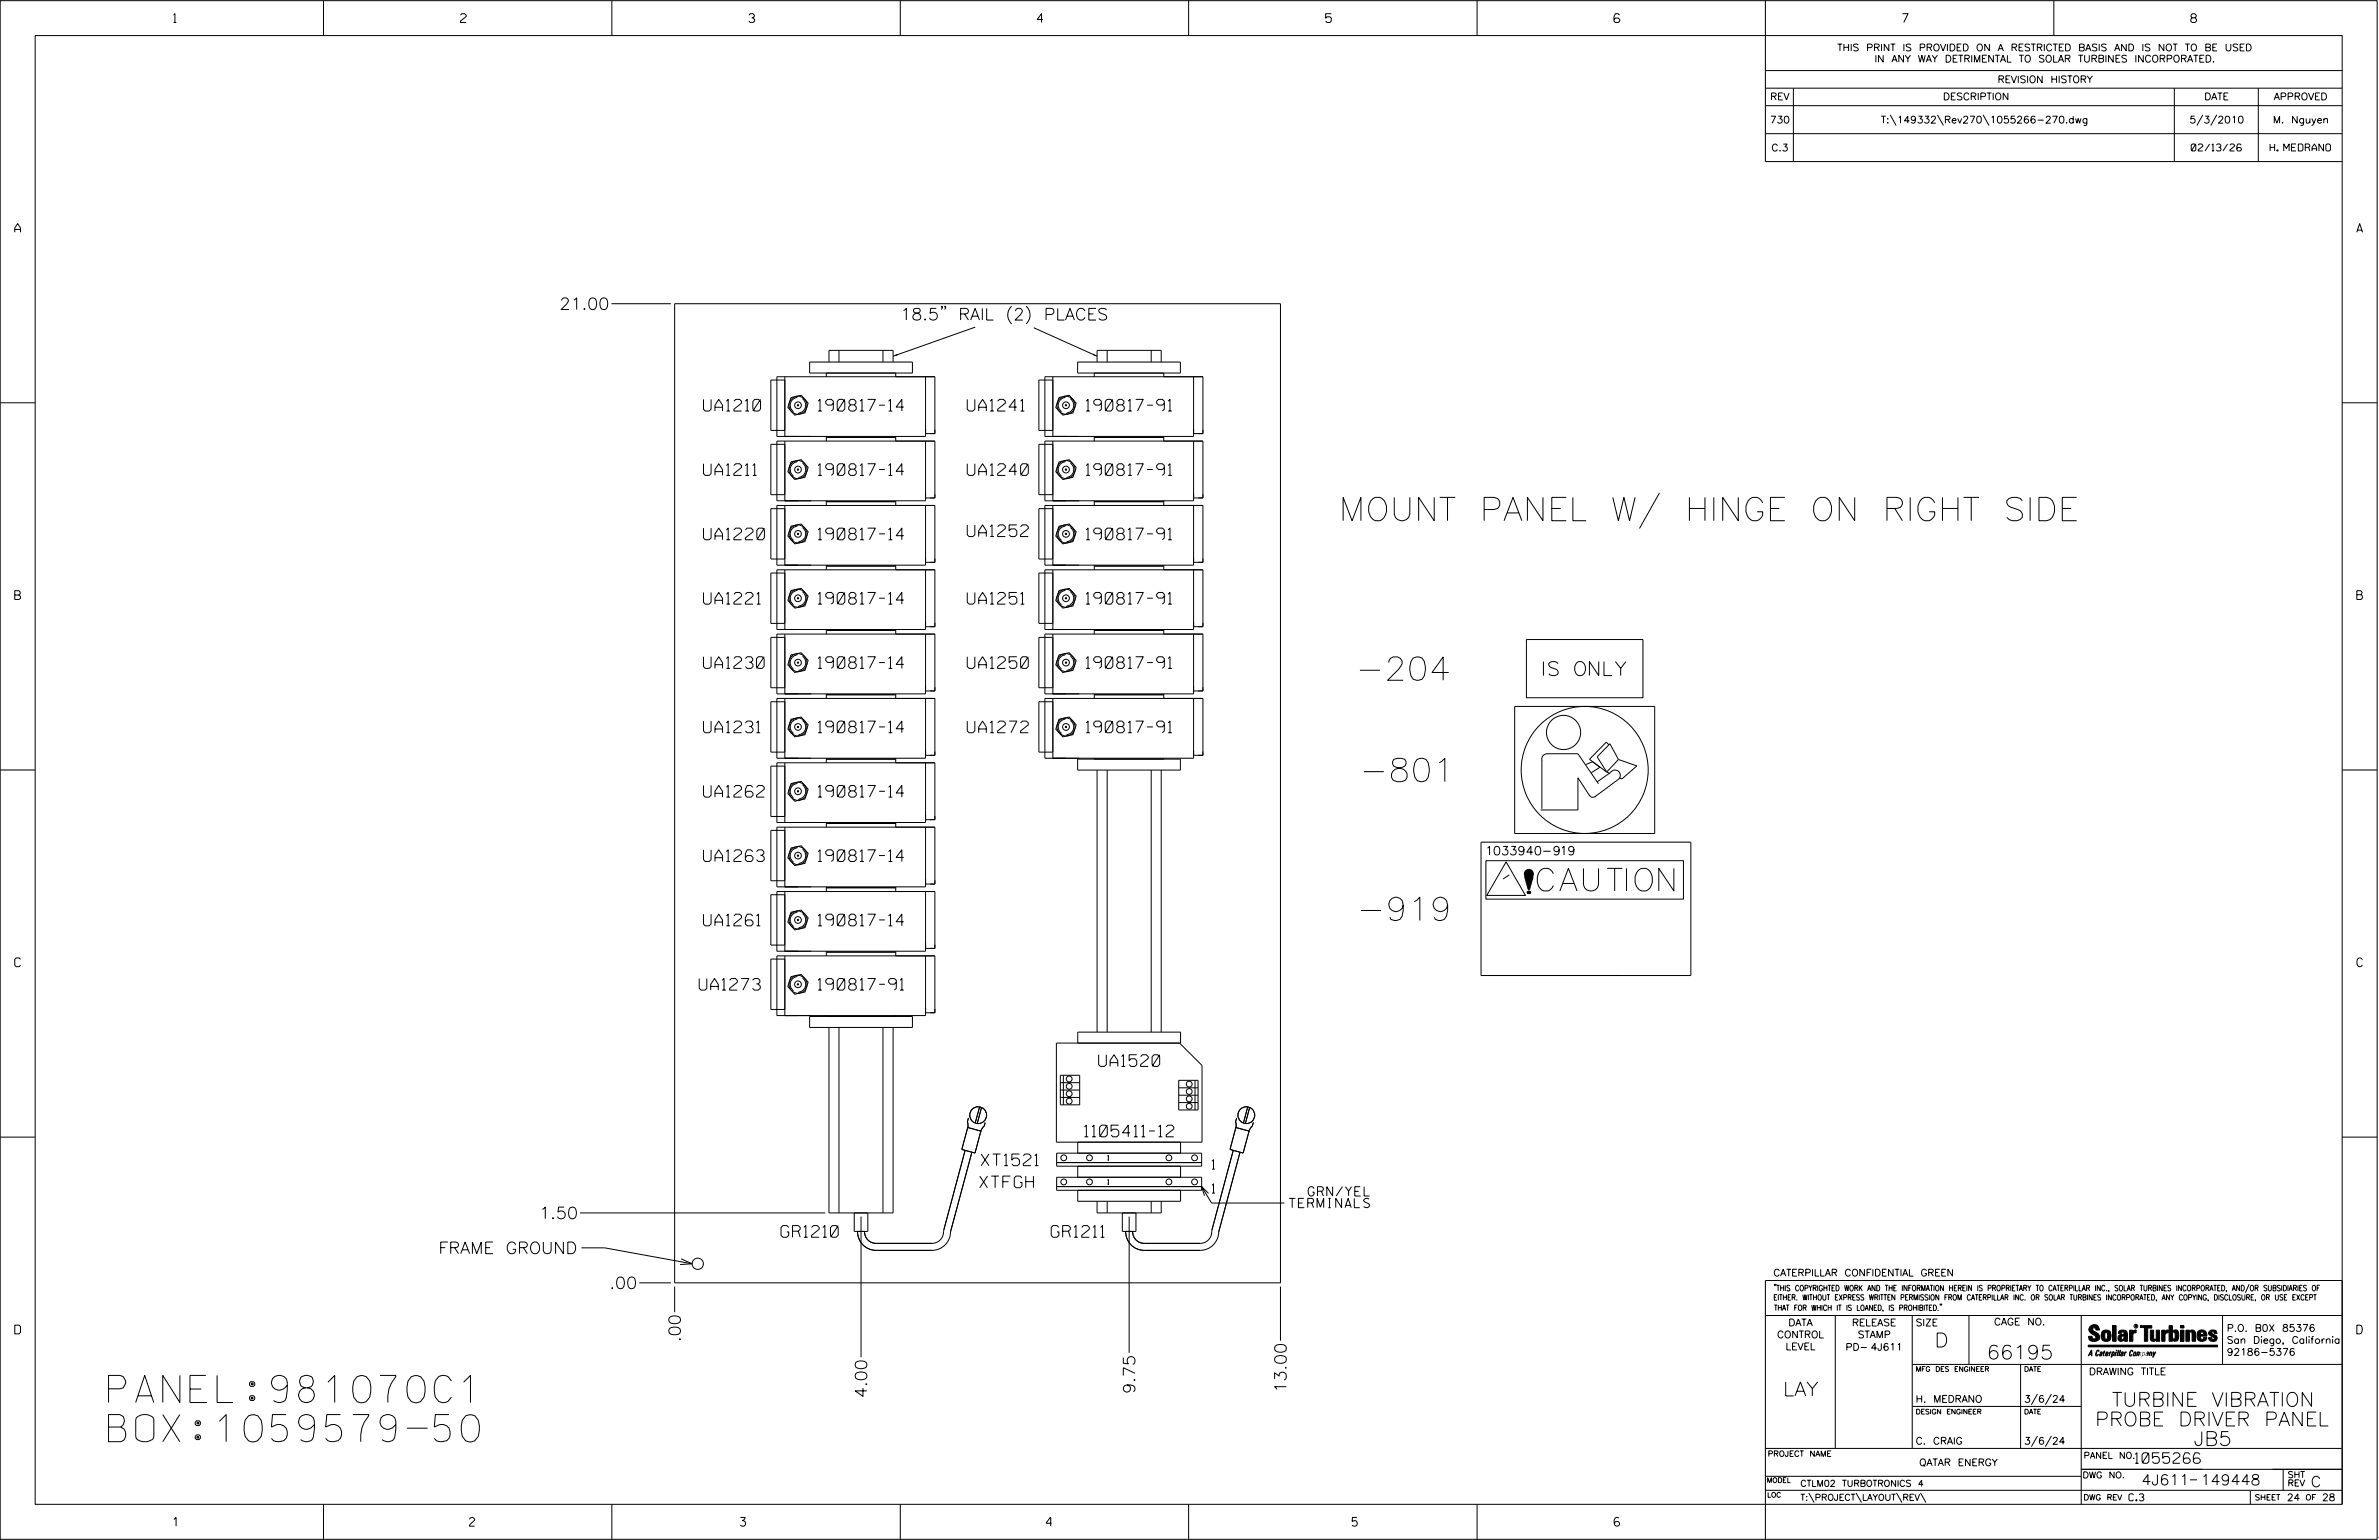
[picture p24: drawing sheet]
<svg xmlns="http://www.w3.org/2000/svg" width="864mm" height="559mm" viewBox="0 0 864 559" stroke-linecap="round" stroke-linejoin="round" font-family="sans-serif">
<defs><g id="words">
<g font-size="9.9">
<text x="39.4" y="508.9">PANEL:981070C1</text>
<text x="39.4" y="523.1">BOX:1059579-50</text>
</g>
<g font-size="8.5">
<text x="486" y="188.9">MOUNT PANEL W/ HINGE ON RIGHT SIDE</text>
<text x="492.1" y="246.8">-204</text>
<text x="493.5" y="283.6">-801</text>
<text x="492.5" y="334">-919</text>
</g>
<text font-size="8.2" x="558" y="323.3">CAUTION</text>
<g font-size="5.1">
<text x="560.3" y="245.2">IS ONLY</text>
<text x="702.3" y="488.8">D</text>
<text x="721.2" y="493.2">66195</text>
<text x="647.3" y="506.5">LAY</text>
<text x="766.6" y="510.3">TURBINE VIBRATION</text>
<text x="760.6" y="517.4">PROBE DRIVER PANEL</text>
<text x="796.3" y="524.5">JB5</text>
</g>
<g font-size="4.2">
<text x="203.1" y="112.3">21.00</text>
<text x="326.8" y="116.1">18.5&quot; RAIL (2) PLACES</text>
<text x="255.4" y="149.2">UA1210</text>
<text x="297" y="149.2">190817-14</text>
<text x="351.1" y="149.2">UA1241</text>
<text x="394.3" y="149.2">190817-91</text>
<text x="255.4" y="172.5">UA1211</text>
<text x="297" y="172.5">190817-14</text>
<text x="351.1" y="172.5">UA1240</text>
<text x="394.3" y="172.5">190817-91</text>
<text x="255.4" y="195.9">UA1220</text>
<text x="297" y="195.9">190817-14</text>
<text x="351.1" y="194.7">UA1252</text>
<text x="394.3" y="195.9">190817-91</text>
<text x="255.4" y="219.2">UA1221</text>
<text x="297" y="219.2">190817-14</text>
<text x="351.1" y="219.2">UA1251</text>
<text x="394.3" y="219.2">190817-91</text>
<text x="255.4" y="242.5">UA1230</text>
<text x="297" y="242.5">190817-14</text>
<text x="351.1" y="242.5">UA1250</text>
<text x="394.3" y="242.5">190817-91</text>
<text x="255.4" y="265.9">UA1231</text>
<text x="297" y="265.9">190817-14</text>
<text x="351.1" y="265.9">UA1272</text>
<text x="394.3" y="265.9">190817-91</text>
<text x="255.4" y="289.2">UA1262</text>
<text x="297" y="289.2">190817-14</text>
<text x="255.4" y="312.6">UA1263</text>
<text x="297" y="312.6">190817-14</text>
<text x="255.4" y="335.9">UA1261</text>
<text x="297" y="335.9">190817-14</text>
<text x="253.8" y="359.3">UA1273</text>
<text x="297" y="359.3">190817-91</text>
<text x="398.8" y="386.9">UA1520</text>
<text x="393.7" y="412.5">1105411-12</text>
<text x="356.2" y="423">XT1521</text>
<text x="355.7" y="431">XTFGH</text>
<text x="195.7" y="442.2">1.50</text>
<text x="283.5" y="448.9">GR1210</text>
<text x="381.6" y="448.9">GR1211</text>
<text x="159.2" y="454.9">FRAME GROUND</text>
<text x="221.2" y="467.6">.00</text>
<text x="247" y="487" transform="rotate(-90 247 487)">.00</text>
<text x="314.7" y="507.3" transform="rotate(-90 314.7 507.3)">4.00</text>
<text x="412" y="505.8" transform="rotate(-90 412 505.8)">9.75</text>
<text x="466.9" y="505.4" transform="rotate(-90 466.9 505.4)">13.00</text>
</g>
<g font-size="3.8">
<text x="775.1" y="531">1055266</text>
<text x="777.4" y="538.9">4J611</text>
<text x="798.8" y="538.9">149448</text>
<text x="838.8" y="539.5">C</text>
</g>
<g font-size="3.4">
<text x="440" y="424.2">1</text>
<text x="440" y="432.9">1</text>
<text x="474.9" y="434">GRN/YEL</text>
<text x="468" y="438.2">TERMINALS</text>
</g>
<g font-size="3.2">
<text x="63" y="8.2">1</text>
<text x="167.2" y="8.2">2</text>
<text x="271.8" y="8.2">3</text>
<text x="376.5" y="8.2">4</text>
<text x="481.2" y="8.2">5</text>
<text x="690.6" y="8.2">7</text>
<text x="795.3" y="8.2">8</text>
<text x="5.4" y="84.3">A</text>
<text x="855.5" y="84.3">A</text>
<text x="5.4" y="217.5">B</text>
<text x="855.6" y="217.5">B</text>
<text x="5.4" y="350.8">C</text>
<text x="855.6" y="350.8">C</text>
<text x="5.4" y="484">D</text>
<text x="855.6" y="484">D</text>
<text x="62.8" y="553.8">1</text>
<text x="170.4" y="553.8">2</text>
<text x="268.8" y="553.8">3</text>
<text x="379.8" y="553.8">4</text>
<text x="490.8" y="553.8">5</text>
<text x="585.9" y="553.8">6</text>
</g>
<text font-size="3.1" x="540" y="310.2">1033940-919</text>
<g font-size="2.5">
<text x="666.9" y="18.5">THIS PRINT IS PROVIDED ON A RESTRICTED BASIS AND IS NOT TO BE USED</text>
<text x="680.5" y="22.6">IN ANY WAY DETRIMENTAL TO SOLAR TURBINES INCORPORATED.</text>
<text x="725.1" y="30">REVISION HISTORY</text>
<text x="642.6" y="36.3">REV</text>
<text x="705.3" y="36.3">DESCRIPTION</text>
<text x="800.2" y="36.3">DATE</text>
<text x="825.4" y="36.3">APPROVED</text>
<text x="642.5" y="44.7">730</text>
<text x="682.8" y="44.7">T:\149332\Rev270\1055266-270.dwg</text>
<text x="794.8" y="44.7">5/3/2010</text>
<text x="825.1" y="44.7">M. Nguyen</text>
<text x="643" y="54.8">C.3</text>
<text x="795.4" y="54.8">02/13/26</text>
<text x="824" y="54.8">H. MEDRANO</text>
<text x="643.8" y="463">CATERPILLAR CONFIDENTIAL GREEN</text>
<text x="645.1" y="485.5">CONTROL</text>
<text x="649.2" y="481.1">DATA</text>
<text x="672.3" y="481.1">RELEASE</text>
<text x="674.4" y="485.5">STAMP</text>
<text x="695.4" y="481.1">SIZE</text>
<text x="723.8" y="480.8">CAGE NO.</text>
<text x="808.4" y="483.1">P.O. B0X 85376</text>
<text x="648.2" y="489.8">LEVEL</text>
<text x="669.9" y="490">PD- 4J611</text>
<text x="808.4" y="487.5">San Diego, California</text>
<text x="808.4" y="491.8">92186-5376</text>
<text x="758.3" y="498.9">DRAWING TITLE</text>
<text x="695.4" y="508.9">H. MEDRANO</text>
<text x="734.8" y="508.9">3/6/24</text>
<text x="695.4" y="524.1">C. CRAIG</text>
<text x="734.8" y="524.1">3/6/24</text>
<text x="696.7" y="531.9">QATAR ENERGY</text>
<text x="772.8" y="544.6">C.3</text>
<text x="830.2" y="544.6">24</text>
<text x="842.9" y="544.6">28</text>
</g>
<g font-size="2.3">
<text x="756.4" y="529.2">PANEL NO.</text>
<text x="653.5" y="539.4">CTLM02 TURBOTRONICS 4</text>
<text x="756" y="536.3">DWG NO.</text>
<text x="830.4" y="539.3">REV</text>
<text x="830.4" y="536.2">SHT</text>
<text x="653.5" y="544.5">T:\PROJECT\LAYOUT\REV\</text>
</g>
<g font-size="2">
<text x="643.8" y="468.4">&quot;THIS COPYRIGHTED WORK AND THE INFORMATION HEREIN IS PROPRIETARY TO CATERPILLAR INC., SOLAR TURBINES INCORPORATED, AND/OR SUBSIDIARIES OF</text>
<text x="643.8" y="471.8">EITHER. WITHOUT EXPRESS WRITTEN PERMISSION FROM CATERPILLAR INC. OR SOLAR TURBINES INCORPORATED, ANY COPYING, DISCLOSURE, OR USE EXCEPT</text>
<text x="644" y="475.6">THAT FOR WHICH IT IS LOANED, IS PROHIBITED.&quot;</text>
<text x="641.7" y="528.5">PROJECT NAME</text>
<text x="756.3" y="544.3">DWG REV</text>
<text x="818.5" y="544.3">SHEET</text>
<text x="836.9" y="544.3">OF</text>
</g>
<g font-size="1.8">
<text x="695.4" y="497.6">MFG DES ENGINEER</text>
<text x="734.8" y="497.6">DATE</text>
<text x="695.4" y="513.1">DESIGN ENGINEER</text>
<text x="734.8" y="513.1">DATE</text>
<text x="641.3" y="538">MODEL</text>
<text x="641.5" y="543.3">LOC</text>
</g>
<g font-size="1.7">
<text x="402.1" y="421">1</text>
<text x="402.1" y="429.7">1</text>
</g>
<text font-size=".9" x="775.1" y="481.7">R</text>
</g></defs>
<g fill="none" stroke="#000" stroke-width=".36">
<path d="M.1 .2h862.8v558.4h-862.8zM12.8 12.9h837.4v533h-837.4zM117.4 .2v12.7M222.1 .2v12.7M326.8 .2v12.7M431.5 .2v12.7M536.2 .2v12.7M587.9 5.5l-.5-.5h-1l-.5 1v1.7l.5 .4h1l.6-.4v-.6l-.6-.5h-1l-.5 .5M640.9 .2v58.4h209.3M745.6 .2v12.7M640.9 25.6h209.3M640.9 32h209.3"/>
<path d="M640.9 38.3h209.3M651 32v26.6M789.3 32v26.6M819.8 32v26.6M640.9 48.5h209.3M686.2 41.7l2.1 3.8M703.3 41.7l2.2 3.8M719.9 41.7l2.1 3.8M799.6 41.7l-2.1 3.8M804.7 41.7l-2.2 3.8M222 110.2h21.5M244.9 110.2h219.9v355.3h-219.9z"/>
<path d="M342.1 111.3h-.4l.2-.2 .2 .2-.4 1M343.3 111.3h-.4l.2-.2 .2 .2-.4 1M354 118.7l-29.8 10.6M367.2 111.1a4.4 4.4 0 0 0 0 6.4M372.5 111.1a4.4 4.4 0 0 1 0 6.4M375.2 118.9l23.1 10.4M284.9 137.9h-5.1v18.3h5.1M284.9 136.7v21.7M293.9 131.4h37.3v4h-37.3zM300 135.4v1.3M300.9 131.4v-4.3h23.3v4.3M304.6 127.1v4.3"/>
<path d="M320.5 127.1v4.3M325.2 135.4v1.3M336 136.7v21.7h-54v-21.7h57.4v20.6h-3.4M382.2 137.9h-5.1v18.3h5.1M382.2 136.7v21.7M391.2 131.4h37.3v4h-37.3zM397.2 135.4v1.3M398.3 131.4v-4.3h23.2v4.3M401.9 127.1v4.3M417.9 127.1v4.3M422.5 135.4v1.3M433.3 136.7v21.7h-54v-21.7h57.4v20.6h-3.4"/>
<path d="M.1 146.2h12.7M287.1 144.3l3.7-.9 2.6 2.9-1.2 3.5-3.7 .8-2.5-2.8zM289.3 143.8l.1 .4a2.83 2.83 0 0 0-2.5 2.1 2.83 2.83 0 0 0 1.1 3l-.3 .3M289.5 146.9h.3v.3h-.3zM291.6 144.4l-.2 .4a2.85 2.85 0 0 1 1 3 2.85 2.85 0 0 1-2.5 2.1l.1 .4M300 158.4v1.7M300 158.7h25.2M325.2 158.4v1.7M384.4 144.3l3.7-.9 2.6 2.9-1.2 3.5-3.7 .8-2.5-2.8zM386.6 143.8l.1 .4a2.83 2.83 0 0 0-2.5 2.1 2.83 2.83 0 0 0 1.1 3l-.3 .3M388.9 144.4l-.2 .4a2.83 2.83 0 0 1 1 3 2.83 2.83 0 0 1-2.5 2.1l.1 .4M397.2 158.7h25.3"/>
<path d="M397.2 158.4v1.7M422.5 158.4v1.7M850.2 146.2h12.7M284.9 161.2h-5.1v18.3h5.1M284.9 160.1v21.6M287.1 167.6l3.7-.8 2.6 2.8-1.2 3.6-3.7 .8-2.5-2.8zM289.3 167.1l.1 .5a2.83 2.83 0 0 0-2.5 2 2.83 2.83 0 0 0 1.1 3l-.3 .4M291.6 167.8l-.2 .3a2.85 2.85 0 0 1 1 3.1 2.85 2.85 0 0 1-2.5 2l.1 .4M336 160.1v21.6h-54v-21.6h57.4v20.6h-3.4M382.2 161.2h-5.1v18.3h5.1M382.2 160.1v21.6M384.4 167.6l3.7-.8 2.6 2.8-1.2 3.6-3.7 .8-2.5-2.8z"/>
<path d="M386.6 167.1l.1 .5a2.83 2.83 0 0 0-2.5 2 2.83 2.83 0 0 0 1.1 3l-.3 .4M388.9 167.8l-.2 .3a2.83 2.83 0 0 1 1 3.1 2.83 2.83 0 0 1-2.5 2l.1 .4M433.3 160.1v21.6h-54v-21.6h57.4v20.6h-3.4M602.4 178.9l-7.3 12.9M284.9 184.6h-5.1v18.2h5.1M284.9 183.4v21.7M287.1 190.9l3.7-.8 2.6 2.8-1.2 3.6-3.7 .8-2.5-2.8zM289.3 190.5l.1 .4a2.83 2.83 0 0 0-2.5 2.1 2.83 2.83 0 0 0 1.1 3l-.3 .4M289.5 193.6h.3v.3h-.3zM291.6 191.1l-.2 .4a2.85 2.85 0 0 1 1 3 2.85 2.85 0 0 1-2.5 2.1l.1 .4M300 181.7v1.7M300 182h25.2"/>
<path d="M325.2 181.7v1.7M336 183.4v21.7h-54v-21.7h57.4v20.6h-3.4M382.2 184.6h-5.1v18.2h5.1M382.2 183.4v21.7M384.4 190.9l3.7-.8 2.6 2.8-1.2 3.6-3.7 .8-2.5-2.8zM386.6 190.5l.1 .4a2.83 2.83 0 0 0-2.5 2.1 2.83 2.83 0 0 0 1.1 3l-.3 .4M388.9 191.1l-.2 .4a2.83 2.83 0 0 1 1 3 2.83 2.83 0 0 1-2.5 2.1l.1 .4M397.2 181.7v1.7M397.2 182h25.3M422.5 181.7v1.7M433.3 183.4v21.7h-54v-21.7h57.4v20.6h-3.4M284.9 207.9h-5.1v18.3h5.1"/>
<path d="M284.9 206.8v21.6M287.1 214.3l3.7-.8 2.6 2.8-1.2 3.6-3.7 .8-2.5-2.8zM289.3 213.8l.1 .5a2.83 2.83 0 0 0-2.5 2 2.83 2.83 0 0 0 1.1 3.1l-.3 .3M289.5 216.9h.3v.3h-.3zM291.6 214.5l-.2 .3a2.83 2.83 0 0 1 1 3.1 2.83 2.83 0 0 1-2.5 2l.1 .4M300 205.1v1.7M300 205.4h25.2M325.2 205.1v1.7M336 206.8v21.6h-54v-21.6h57.4v20.6h-3.4M382.2 207.9h-5.1v18.3h5.1M382.2 206.8v21.6M384.4 214.3l3.7-.8 2.6 2.8-1.2 3.6-3.7 .8-2.5-2.8z"/>
<path d="M386.6 213.8l.1 .5a2.83 2.83 0 0 0-2.5 2 2.83 2.83 0 0 0 1.1 3.1l-.3 .3M388.9 214.5l-.2 .3a2.81 2.81 0 0 1 1 3 2.81 2.81 0 0 1-2.5 2.1l.1 .4M397.2 205.1v1.7M397.2 205.4h25.3M422.5 205.1v1.7M433.3 206.8v21.6h-54v-21.6h57.4v20.6h-3.4M284.9 231.3h-5.1v18.3h5.1M284.9 230.1v21.7M287.1 237.6l3.7-.7 2.6 2.7-1.2 3.6-3.7 .8-2.5-2.8zM289.3 237.2l.1 .4a2.81 2.81 0 0 0-2.4 2.1 2.81 2.81 0 0 0 1 3l-.3 .3M291.6 237.8l-.2 .4a2.83 2.83 0 0 1 1 3 2.83 2.83 0 0 1-2.5 2l.1 .5M300 228.4v1.7"/>
<path d="M300 228.7h25.2M325.2 228.4v1.7M336 230.1v21.7h-54v-21.7h57.4v20.6h-3.4M382.2 231.3h-5.1v18.3h5.1M382.2 230.1v21.7M384.4 237.6l3.7-.7 2.6 2.7-1.2 3.6-3.7 .8-2.5-2.8zM386.6 237.2l.1 .4a2.81 2.81 0 0 0-2.5 2.1 2.81 2.81 0 0 0 1.1 3l-.3 .3M388.9 237.8l-.2 .4a2.81 2.81 0 0 1 1 3 2.81 2.81 0 0 1-2.5 2l.1 .5M397.2 228.4v1.7M397.2 228.7h25.3M422.5 228.4v1.7M433.3 230.1v21.7h-54v-21.7h57.4v20.6h-3.4"/>
<path d="M554.1 232.1h42.3v21.1h-42.3zM284.9 254.6h-5.1v18.3h5.1M284.9 253.4v21.7M289.5 240.3h.3v.3h-.3zM300 251.8v1.6M300 252.1h25.2M325.2 251.8v1.6M336 253.4v21.7h-54v-21.7h57.4v20.7h-3.4M382.2 254.6h-5.1v18.3h5.1M382.2 253.4v21.7M397.2 251.8v1.6M397.2 252.1h25.3"/>
<path d="M422.5 251.8v1.6M433.3 253.4v21.7h-54v-21.7h57.4v20.7h-3.4M549.8 256.3h50.9v46.1h-50.9zM.1 279.4h12.7M284.9 278h-5.1v18.3h5.1M284.9 276.8v21.6M287.1 261l3.7-.8 2.6 2.8-1.2 3.6-3.7 .8-2.5-2.8zM289.3 260.5l.1 .4a2.83 2.83 0 0 0-2.5 2.1 2.83 2.83 0 0 0 1.1 3l-.3 .4M289.5 263.6h.3v.3h-.3zM291.6 261.2l-.2 .3a2.85 2.85 0 0 1 1 3 2.85 2.85 0 0 1-2.5 2.1l.1 .4M300 275.1v1.7M300 275.4h25.2"/>
<path d="M325.2 275.1v1.7M336 276.8v21.6h-54v-21.6h57.4v20.6h-3.4M384.4 261l3.7-.8 2.6 2.8-1.2 3.6-3.7 .8-2.5-2.8zM386.6 260.5l.1 .4a2.83 2.83 0 0 0-2.5 2.1 2.83 2.83 0 0 0 1.1 3l-.3 .4M388.9 261.2l-.2 .3a2.83 2.83 0 0 1 1 3 2.83 2.83 0 0 1-2.5 2.1l.1 .4M391.2 275.4h37.3v4h-37.3zM397.2 275.1v.3M398.3 279.5v95M401.9 279.5v95M417.9 279.4v95.1M421.5 279.4v95.1M422.5 275.1v.3"/>
<path d="M559.7 275.8v17.7M561.7 273.5h11.1l7.4 10.9M561.8 273.5a1.99 1.99 0 0 0-2.1 2.4M575.8 277.4l2.3-1 2.7 2-3.1 2M584 270.3l-.9-1-6.1 6.2 6.2 4.6M587.5 275.6l6.7 2.3-5.4 4.7-.9-.3M587.5 275.6l-3.1-5.7-4.6 4.7 3.4 5.5M587.5 275.6l-4.3 4.5M850.2 279.4h12.7M287.1 284.3l3.7-.8 2.6 2.8-1.2 3.6-3.7 .8-2.5-2.8zM289.3 283.9l.1 .4a2.83 2.83 0 0 0-2.5 2.1 2.83 2.83 0 0 0 1.1 3l-.3 .3M291.6 284.5l-.2 .4a2.85 2.85 0 0 1 1 3 2.85 2.85 0 0 1-2.5 2l.1 .5"/>
<path d="M300 298.4v1.7M300 298.8h25.2M325.2 298.4v1.7M576.8 288.4l-4-6.2v11.7h-13.5M576.8 288.3a1.48 1.48 0 0 0 2.5 .6M583.2 280.1l1.1 .5M584.7 280.3a1.92 1.92 0 0 1 2.9-.4 1.92 1.92 0 0 1-.2 3M584.7 280.3l-4.9 3.4M587.4 282.8l-8.5 6.3M284.9 301.3h-5.1v18.3h5.1M284.9 300.1v21.7M287.1 307.7l3.7-.8 2.6 2.8-1.2 3.6-3.7 .8-2.5-2.8z"/>
<path d="M289.3 307.2l.1 .5a2.83 2.83 0 0 0-2.5 2 2.83 2.83 0 0 0 1.1 3l-.3 .4M291.6 307.9l-.2 .3a2.85 2.85 0 0 1 1 3 2.85 2.85 0 0 1-2.5 2.1l.1 .4M336 300.1v21.7h-54v-21.7h57.4v20.7h-3.4M537.6 305.6h76.2v48.4h-76.2zM539.4 312.3h71.7v13.9h-71.7zM546.7 312.7l7.1 12.2h-14.1zM547.9 317.5l-2.3 1.4M556.5 318.1l-1.3 4.7h-.4l-1.4-4.7M284.9 324.7h-5.1v18.2h5.1M284.9 323.5v21.7M287.1 331l3.7-.8 2.6 2.8-1.2 3.6-3.7 .8-2.5-2.8zM289.3 330.6l.1 .4a2.83 2.83 0 0 0-2.5 2.1 2.83 2.83 0 0 0 1.1 3l-.3 .3"/>
<path d="M289.5 333.7h.3v.3h-.3zM291.6 331.2l-.2 .4a2.85 2.85 0 0 1 1 3 2.85 2.85 0 0 1-2.5 2.1l.1 .4M300 321.8v1.7M300 322.1h25.2M325.2 321.8v1.7M336 323.5v21.7h-54v-21.7h57.4v20.6h-3.4M554.4 323.6l.1 .1M554.5 324l.2 .2 .6-.7 .2 .1-.7 .7-.1-.3M554.6 323.6l.1 .2M554.6 323.8l.2 .2M554.7 323.6l-.3 .1 .2 .2M554.7 323.4l.2 .2"/>
<path d="M554.8 323.7l.2 .1M554.8 323.4l-.4 .4M554.8 323.9l.3 .2M554.9 323.5l.2 .2M555 323.7l.2 .2M555.1 323.5l-.7 .5M555.1 324l.2 .2M555.2 323.6l.1 .2M555.2 324.2h.1M555.2 323.8l.2 .2M555.2 323.4l-.7 .7M555.3 323.6l-.2-.2-.6 .7"/>
<path d="M555.4 323.7l.2 .1-.5 .5-.2-.2M555.4 323.5l-.7 .7M555.4 323.9l.2 .1h-.3M555.6 323.7l-.6 .6M284.9 348h-5.1v18.3h5.1M284.9 346.9v21.6M287.1 354.4l3.7-.8 2.6 2.8-1.2 3.6-3.7 .8-2.5-2.8zM289.3 353.9l.1 .5a2.81 2.81 0 0 0-2.4 2 2.81 2.81 0 0 0 1 3l-.3 .4M289.5 357h.3v.3h-.3zM291.6 354.6l-.2 .3a2.83 2.83 0 0 1 1 3 2.83 2.83 0 0 1-2.5 2.1l.1 .4M300 345.2v1.7M300 345.5h25.2"/>
<path d="M325.2 345.2v1.7M336 346.9v21.6h-54v-21.6h57.4v20.6h-3.4M293.9 368.8h37.3v4h-37.3zM300 368.5v.3M300.9 372.8v67.3h23.3v-67.3M304.6 372.8v67.3M320.5 372.8v67.3M325.2 368.5v.3M391.2 378.5v-4h37.4v4h-45.1v35.9h52.9v-27.8l-8.2-8.1M384.9 390.2h7v10.7h-7zM384.9 395.5h7M384.9 398.2h7"/>
<path d="M384.9 392.9h7M386 390.2v10.7M427.9 392h7v10.8h-7zM427.9 397.4h7M427.9 394.7h7M433.8 392v10.8M.1 412.6h12.7M350.3 417.4l-7.7 28.9a4.4 4.4 0 0 1-4.3 4.9h-20.2a4.2 4.2 0 0 1-4.3-4.4M351.3 409.1l4.8 1.3-2.2 8-4.8-1.3zM351.5 405.7l-.3 1.4 .2 1.4-.2 .9M352.8 418.1l-7.7 28.9a6.7 6.7 0 0 1-6.8 6.7h-20.2a6.7 6.7 0 0 1-6.8-6.9M355.6 401.7l-1.6 5.8"/>
<path d="M356.3 401.8l-1.5 5.9M357.6 407.3l-.3 1.4-1 1.1-.3 .9M383.6 418.4h52.6v4.8h-52.6zM391.2 414.4v4M427.9 400.1h7M428.6 414.4v4M447.7 417.4l-7.8 28.9a4.4 4.4 0 0 1-4.3 4.9h-20.2a4.2 4.2 0 0 1-4.2-4.4M448.6 409.1l4.8 1.3-2.1 8-4.8-1.3zM448.9 405.7l-.4 1.4 .3 .9-.2 1.4M450.1 418.1l-7.7 28.9a6.8 6.8 0 0 1-6.8 6.7h-20.2a6.7 6.7 0 0 1-6.8-6.9M452.9 401.7l-1.5 5.8M453.6 401.8l-1.5 5.9"/>
<path d="M455 407.3l-.4 1.4-1 1.1-.3 .9M850.2 412.6h12.7M383.6 421.9h52.6M383.6 430.6h52.6l3.6 5.9h26.5M383.6 427.2h52.6v4.7h-52.6zM391.2 423.2v4M398.3 435.9v4.2h23.2v-4.2M401.9 435.9v4.2M417.9 435.9v4.2M428.6 431.9v4h-37.4v-4M428.6 423.2v4M438.7 433l-2.5-2.4 1 3.3"/>
<path d="M210.6 440.1h88.9M211.1 452.8h8.4l31.7 5.8M247.3 456.8l3.9 1.8-4.3 .3M310.1 440.1v6.7h4.9v-6.7M312.6 441.5v50.9M407.4 440.1v6.7h5v-6.7M409.9 441.5v49.4M232.1 465.5h11.4M244.9 466.8v9.3M464.8 466.8v19.7M640.9 477.3h209.3M644.2 466.1l-.1 .4"/>
<path d="M644.7 466.1l-.2 .4M666.2 477.3v48.3M694.2 477.3v48.3M704.4 473.3l-.1 .4M704.8 473.3l-.1 .4M714.8 477.3v17.8M755.5 477.3v68.6M806.8 477.3v17.8M816.5 466l-1.4 3.1M850.2 464.6h-209.3v94M850.2 464.8v81.1M694.2 495.1h156"/>
<path d="M733.5 495.1v30.5M758.6 481.4a2.02 2.02 0 0 1 3.1-.1l.5 1.3h-1.3l-.2-.6-.4-.2-.6 .1-.1 .4 .4 .7a2.46 2.46 0 0 1 2.2 2.9 2.83 2.83 0 0 1-3.8 .3l-.3-1.3h1.3l.2 .7 .6 .3 .5-.2 .2-.5-.4-.6-1.9-1.2-.4-.9zM759.2 491.3h-.7l.7-1.2v1.9h.2l-.1-2.1-1.3 2.1 .5-.5h.7M761.3 490l.3-.2 .4 .3-.1 .3-.3-.4-.4 .3-.3 1.6h.4l.4-.5-.3 .6-.4 .1-.3-.4zM762.6 490.6l.5-.1-.1 1.4h-.9a.74 .74 0 0 1 .9-.8l-.3 .7-.5 .1 .2-.5 .6-.2v-.5l-.7 .2zM763 483.2a2.17 2.17 0 0 1 3.1 0l.3 1.4-.3 1.5a2.17 2.17 0 0 1-3.1 0l-.3-1.5zM763.6 490.5l.4-.4 .2 .6h-.3l-.3 .9 .2 .4-.3-.1zM764.1 483.7l.5-.4 .4 .3v2.2l-.4 .2-.5-.2zM764.6 491.1l.6 .2v-.7l-.4-.1-.4 .6-.1 .8h.6M764.6 491.1l-.1 .8h.4M764.6 482.6v.8M764.8 490.7l.4 .1v.3h-.6z"/>
<path d="M765 491.5l-.1 .4zM766 490.5l-.5 1.5zM766 490.8l.4-.3-.4 .4M766.9 481h1.3v5.7h-1.3zM767 490.8l.5 .1-.3 .8-.4 .2zM767.3 490.5h-.5l-.5 2M767.3 490.5a.8 .8 0 0 1 .2 1 .8 .8 0 0 1-.9 .4l-.1 .6M767.3 490.5l-.1 .2M768.1 490.5l-.4 1.5zM768.2 489.9h.3l-.1 .2h-.2zM769 489.9l-.5 2.1zM769.7 489.9l-.6 2.1z"/>
<path d="M770.1 491.4l.5-.3-.5 .8zM770.4 491.9h.1M770.6 491.1l.1-.4-.7 .2 .1-.3 .6-.1 .2 .3-.5 1.1M770.6 491.1a.74 .74 0 0 0-.8 .8h.6M771 484.8h-.7l-.3 .6 .4 .7 .5-.3 .1-2.4h-.8l-.1 .4h-1.2a1.71 1.71 0 0 1 1.8-1.3 1.71 1.71 0 0 1 1.6 1.4v2.8h-1.1l-.1-.6M771 484.2l-1.5 .1a1.41 1.41 0 0 0 0 2.4l.5 .1 1.1-.7M771.2 486.1h-.1M771.4 490.5l.1 .3 .4-.3-.9 1.5zM771.5 490.8h.1M773 482.7h1.2v.5l.5-.5 .7-.1v1h-.6l-.5 .4-.1 2.7h-1.2zM773.3 490.3l.6-.4 .4 .2-.1 .4-.3-.4a1.28 1.28 0 0 0-.5 1.8l.6-.4-.1 .4-.8 .1zM774.7 490.8l.5-.3a.88 .88 0 0 1 .2 .9 .88 .88 0 0 1-.7 .7l-.2-.2z"/>
<path d="M774.8 490.9h.5l-.3 1h-.3l-.2-.2zM775.2 490.5l-.1 .2M776.8 481h4.3v.9h-1.5v4.8h-1.3M776.8 490.6l-.8 .2v-.3l-.4 1.5 .8-1.3v1.3l.3-1.2M779.3 491.1h.4M779.6 490.5h.3l-.3 1.4M779.6 490.7h.2l-.1 .4M779.7 491.1l-.1 .4M779.7 491.1l-.4 .2M780.1 492l.4-1.5 .1 .3 .3-.3 .3 .2-.3 1.3v-1.3l-.7 1.3M780.6 482.7h1.2v2.7l.1 .4 .4 .3 .4-.7v-2.7h1.2l.1 4h-1.3v-.5l-1.1 .6-.7-.3-.3-.7zM781.6 492.5l1-2-.8 1.3-.2-1.3-.2 2"/>
<path d="M784.7 482.7h1.2v.5l.5-.5 .7-.1v1h-.5l-.6 .4-.1 2.7h-1.2zM787.4 481h1.2v2a1.4 1.4 0 0 1 2.2 .2l.1 1.4-.4 1.9-1.5 .1-.4-.5v-1l.5 .9 .5-.3v-2.1l-.5-.4-.5 .7v2.8h-1.2zM791.5 482.7h1.3v4h-1.3zM791.5 481h1.3v.9h-1.3zM793.5 482.7h1.3v.4l.7-.5 1.1 .2 .4 .6v3.3h-1.2l-.3-3.4-.7 .2v3.2h-1.3zM794.8 483.1h.1M797.7 483.2a1.92 1.92 0 0 1 2.4-.5 1.92 1.92 0 0 1 1 2.1h-2.3v.8l.6 .5 .5-.3v-.5h1.2a1.83 1.83 0 0 1-2.1 1.4 1.83 1.83 0 0 1-1.5-2.1zM798.8 484.2v.6M799.1 483.4h.6l.2 .8h-1.1zM804.6 482.9a1.84 1.84 0 0 0-2.9 .8 3.3 3.3 0 0 0 2.2 1.9l-.5 .5-.4-.3-.1-.4h-1.2l.1 .6a1.92 1.92 0 0 0 2.9 .4M804.9 483.8h-1.2l-.2-.6-.5 .1-.1 .3 .1 .3 1.8 .9M805.1 488.1h-47.1v.6h47.1"/>
<path d="M694.2 510.3h61.3M739.6 505.8l-2.2 3.9M744.7 505.8l-2.2 3.9M640.9 525.6h209.2M640.9 535.7h114.6M739.6 521.1l-2.2 3.8M744.7 521.1l-2.2 3.8M755.5 533.2h94.7M795 537h2.6M828.8 533.2v7.6M117.4 545.9v12.7M222.1 545.9v12.7"/>
<path d="M326.8 545.9v12.7M431.5 545.9v12.7M536.2 545.9v12.7M640.9 540.8h209.3M656.6 541.7l2 3.5M673.8 541.7l1.9 3.5M688.4 541.7l2 3.5M697.2 541.7l1.9 3.5M816.9 541v4.9M863.5 558h.1"/>
<circle cx="289.7" cy="147" r="3.3"/>
<circle cx="289.7" cy="147.1" r="1.22"/>
<circle cx="387" cy="147" r="3.3"/>
<circle cx="387" cy="147.1" r=".24"/>
<circle cx="387" cy="147.1" r="1.22"/>
<circle cx="289.7" cy="170.4" r=".24"/>
<circle cx="289.7" cy="170.4" r="1.23"/>
<circle cx="289.7" cy="170.4" r="3.3"/>
<circle cx="387" cy="170.4" r=".25"/>
<circle cx="387" cy="170.4" r="1.23"/>
<circle cx="387" cy="170.4" r="3.3"/>
<circle cx="289.7" cy="193.7" r="3.3"/>
<circle cx="289.7" cy="193.7" r="1.22"/>
<circle cx="387" cy="193.7" r=".24"/>
<circle cx="387" cy="193.7" r="1.23"/>
<circle cx="387" cy="193.7" r="3.3"/>
<circle cx="289.7" cy="217.1" r="1.22"/>
<circle cx="289.7" cy="217.1" r="3.3"/>
<circle cx="387" cy="217.1" r=".24"/>
<circle cx="387" cy="217.1" r="1.23"/>
<circle cx="387" cy="217.1" r="3.3"/>
<circle cx="289.7" cy="240.4" r="1.22"/>
<circle cx="289.7" cy="240.4" r="3.3"/>
<circle cx="387" cy="240.4" r="1.23"/>
<circle cx="387" cy="240.4" r=".24"/>
<circle cx="387" cy="240.4" r="3.3"/>
<circle cx="289.7" cy="263.8" r="3.3"/>
<circle cx="289.7" cy="263.8" r="1.22"/>
<circle cx="387" cy="263.8" r=".24"/>
<circle cx="387" cy="263.8" r="3.3"/>
<circle cx="387" cy="263.8" r="1.22"/>
<circle cx="567.6" cy="265.8" r="6.2"/>
<circle cx="575.3" cy="279.4" r="23"/>
<circle cx="289.7" cy="287.1" r=".24"/>
<circle cx="289.7" cy="287.1" r="1.23"/>
<circle cx="289.7" cy="287.1" r="3.3"/>
<circle cx="289.7" cy="310.5" r=".24"/>
<circle cx="289.7" cy="310.5" r="3.3"/>
<circle cx="289.7" cy="310.5" r="1.22"/>
<circle cx="289.7" cy="333.8" r="3.3"/>
<circle cx="289.7" cy="333.8" r="1.22"/>
<circle cx="555.1" cy="323.8" r=".57"/>
<circle cx="289.7" cy="357.2" r="1.22"/>
<circle cx="289.7" cy="357.2" r="3.3"/>
<circle cx="388.1" cy="396.9" r="1.06"/>
<circle cx="388.1" cy="399.6" r="1.06"/>
<circle cx="388.1" cy="394.2" r="1.06"/>
<circle cx="388.1" cy="391.5" r="1.06"/>
<circle cx="431.7" cy="396.1" r="1.06"/>
<circle cx="431.7" cy="398.7" r="1.06"/>
<circle cx="431.7" cy="393.4" r="1.06"/>
<circle cx="355.1" cy="404.6" r="3.1"/>
<circle cx="431.7" cy="401.4" r="1.06"/>
<circle cx="452.4" cy="404.7" r="3.1"/>
<circle cx="386.1" cy="420.1" r="1.06"/>
<circle cx="386.1" cy="428.9" r="1.06"/>
<circle cx="395.5" cy="420.1" r="1.06"/>
<circle cx="395.5" cy="428.9" r="1.06"/>
<circle cx="424.3" cy="420.1" r="1.06"/>
<circle cx="424.3" cy="428.9" r="1.06"/>
<circle cx="433.6" cy="420.1" r="1.06"/>
<circle cx="433.6" cy="428.9" r="1.05"/>
<circle cx="253.3" cy="458.6" r="2.05"/>
<circle cx="775.4" cy="481.2" r=".69"/>
</g>
<g fill="#000">
<path d="M324.2 129.3l1.5-.9 .2 .5zM396.8 128.3l1.5 1-1.7-.5zM768.1 490.5l-.4 1.5zM768.2 489.9h.3l-.1 .2h-.2zM769 489.9l-.5 2.1zM769.7 489.9l-.6 2.1zM791.5 481h1.3v.9h-1.3zM791.5 482.7h1.3v4h-1.3zM758 488.1h47.1v.6h-47.1z"/>
<path d="M289.5 146.9h.3v.3h-.3z" fill-rule="evenodd"/>
<path d="M289.5 193.6h.3v.3h-.3z" fill-rule="evenodd"/>
<path d="M289.5 216.9h.3v.3h-.3z" fill-rule="evenodd"/>
<path d="M289.5 240.3h.3v.3h-.3z" fill-rule="evenodd"/>
<path d="M289.5 263.6h.3v.3h-.3z" fill-rule="evenodd"/>
<path d="M553.6 316a1.82 1.82 0 0 1 2.5-.4 1.82 1.82 0 0 1 .4 2.5l-1.3 4.7h-.4l-1.6-5.3z" fill-rule="evenodd"/>
<path d="M289.5 333.7h.3v.3h-.3z" fill-rule="evenodd"/>
<path d="M289.5 357h.3v.3h-.3z" fill-rule="evenodd"/>
<path d="M759.2 489.9l-1.2 2.1 .5-.5h.7v.5h.2zM759.2 490.1v1.2h-.7z" fill-rule="evenodd"/>
<path d="M758.6 481.4a2.02 2.02 0 0 1 3.1-.1l.5 1.3h-1.3l-.2-.6-.4-.2-.6 .1-.1 .4 .4 .7a2.46 2.46 0 0 1 2.2 2.9 2.83 2.83 0 0 1-3.8 .3l-.3-1.3h1.3l.2 .7 .6 .3 .5-.2 .2-.5-.4-.6-1.9-1.2-.4-.9z" fill-rule="evenodd"/>
<path d="M761.3 490l.3-.2 .4 .3-.1 .3-.3-.4-.4 .3-.3 1.6h.4l.4-.5-.3 .6-.4 .1-.3-.4z" fill-rule="evenodd"/>
<path d="M762.6 490.6l.5-.1-.1 1.4h-.9a.74 .74 0 0 1 .9-.8l-.6 .3-.2 .5 .5-.1 .3-.6v-.5l-.7 .2z" fill-rule="evenodd"/>
<path d="M763.6 490.5l.4-.4 .2 .6h-.3l-.3 .9 .2 .4-.3-.1z" fill-rule="evenodd"/>
<path d="M764.8 490.5l.5 .3-.1 .5h-.6l.6-.2v-.3l-.4-.1-.3 1.2h.4l.3-.4-.6 .6-.3-.2v-.4z" fill-rule="evenodd"/>
<path d="M763 483.2a2.17 2.17 0 0 1 3.1 0l.3 1.4-.3 1.5a2.17 2.17 0 0 1-3.1 0l-.3-1.5zM764.1 483.7v2.1l.5 .2 .4-.2v-2.2l-.4-.3z" fill-rule="evenodd"/>
<path d="M766 490.5v.3l.4-.1-.4 .2-.5 1.1z" fill-rule="evenodd"/>
<path d="M766.8 490.5l-.5 2 .3-.6a.71 .71 0 0 0 .9-.5 .71 .71 0 0 0-.4-.9zM767 490.8l.5 .1-.3 .8-.4 .2z" fill-rule="evenodd"/>
<path d="M766.9 481h1.3v5.7h-1.3z" fill-rule="evenodd"/>
<path d="M770.1 490.6l.6-.1 .2 .3-.4 1.2-.5 .1-.2-.5 .3-.5h.5l-.7 .5v.3l.4-.1 .4-.9-.5-.2-.2 .2z" fill-rule="evenodd"/>
<path d="M769.4 482.8l-.5 1h1.2l.1-.4h.8v.8l-1.5 .1a1.41 1.41 0 0 0 0 2.4l.5 .1 1.1-.7 .1 .6h1.1v-2.8a1.79 1.79 0 0 0-2.4-1.2zM770.3 484.8h.7l-.1 1-.5 .3-.4-.7z" fill-rule="evenodd"/>
<path d="M771.4 490.5l.1 .3 .4-.3-.9 1.5z" fill-rule="evenodd"/>
<path d="M773 482.7h1.2v.5l.5-.5 .7-.1v1h-.6l-.5 .4-.1 2.7h-1.2z" fill-rule="evenodd"/>
<path d="M773.3 490.3l.6-.4 .4 .2-.1 .4-.3-.4a1.28 1.28 0 0 0-.5 1.8l.6-.4-.3 .5h-.6z" fill-rule="evenodd"/>
<path d="M774.7 490.8l-.2 1.1h.7a.96 .96 0 0 0 0-1.4zM774.8 490.9h.5l-.1 .6-.5 .4-.2-.2z" fill-rule="evenodd"/>
<path d="M776 490.5v.3l.4-.3 .2 .3 .7-.2-.3 1.4v-1.3l-.6 1.3v-1.3l-.8 1.3z" fill-rule="evenodd"/>
<path d="M776.8 481h4.3v.9h-1.5v4.8h-1.3v-4.8h-1.5z" fill-rule="evenodd"/>
<path d="M777.9 490.5l-.5 2 .3-.6a.71 .71 0 0 0 .9-.5 .71 .71 0 0 0-.4-.9zM778.1 490.8l.3-.1 .1 .4-.5 .8-.2-.5z" fill-rule="evenodd"/>
<path d="M779.3 490.6l.6-.1-.3 1.5-.7-.1a.67 .67 0 0 1 .8-.8l-.6 .3-.1 .5 .4-.1 .4-.9-.4-.2-.3 .2z" fill-rule="evenodd"/>
<path d="M780.5 490.5l.1 .3 .3-.3 .3 .2-.3 1.3v-1.3l-.8 1.3z" fill-rule="evenodd"/>
<path d="M780.6 482.7h1.2v2.7l.1 .4 .4 .3 .4-.7v-2.7h1.2l.1 4h-1.3v-.5l-1.1 .6-.7-.3-.3-.7z" fill-rule="evenodd"/>
<path d="M781.6 490.5l.2 1.3 .8-1.3-1.2 2z" fill-rule="evenodd"/>
<path d="M784.7 482.7h1.2v.5l.5-.5 .7-.1v1h-.5l-.6 .4-.1 2.7h-1.2z" fill-rule="evenodd"/>
<path d="M787.4 481h1.2v2a1.4 1.4 0 0 1 2.2 .2l.1 1.4-.4 1.9-1.5 .1-.4-.5v-1l.5 .9 .5-.3v-2.1l-.5-.4-.5 .7v2.8h-1.2z" fill-rule="evenodd"/>
<path d="M793.5 482.7h1.3v.4a1.29 1.29 0 0 1 2.2 .3v3.3h-1.2l-.3-3.4-.7 .2v3.2h-1.3z" fill-rule="evenodd"/>
<path d="M797.7 483.2a1.92 1.92 0 0 1 2.4-.5 1.92 1.92 0 0 1 1 2.1h-2.3v.8l.6 .5 .5-.3v-.5h1.2a1.83 1.83 0 0 1-2.1 1.4 1.83 1.83 0 0 1-1.5-2.1zM799.1 483.4l-.3 .8h1.1l-.2-.8z" fill-rule="evenodd"/>
<path d="M801.9 483.2a1.94 1.94 0 0 1 3 .1v.5h-1.2l-.2-.6-.5 .1-.1 .3 .1 .3 1.8 .9a1.2 1.2 0 0 1 .1 1.3 1.2 1.2 0 0 1-1.2 .7l-1.6-.4-.4-1h1.2l.1 .4 .4 .3 .5-.5a3.3 3.3 0 0 1-2.2-1.9z" fill-rule="evenodd"/>
<circle cx="387" cy="147.1" r=".24"/>
<circle cx="289.7" cy="170.4" r=".24"/>
<circle cx="387" cy="170.4" r=".25"/>
<circle cx="387" cy="193.7" r=".24"/>
<circle cx="387" cy="217.1" r=".24"/>
<circle cx="387" cy="240.4" r=".24"/>
<circle cx="387" cy="263.8" r=".24"/>
<circle cx="289.7" cy="287.1" r=".24"/>
<circle cx="289.7" cy="310.5" r=".24"/>
<circle cx="555.1" cy="323.8" r=".57"/>
<circle cx="761.4" cy="492" r=".07"/>
<circle cx="762.2" cy="485.1" r=".07"/>
<circle cx="769.3" cy="492" r=".07"/>
<circle cx="773.1" cy="486.7" r=".07"/>
<circle cx="791.5" cy="486.7" r=".07"/>
<circle cx="791.5" cy="481" r=".07"/>
<circle cx="794.8" cy="486.7" r=".07"/>
</g>
<use href="#words"/>
</svg>
